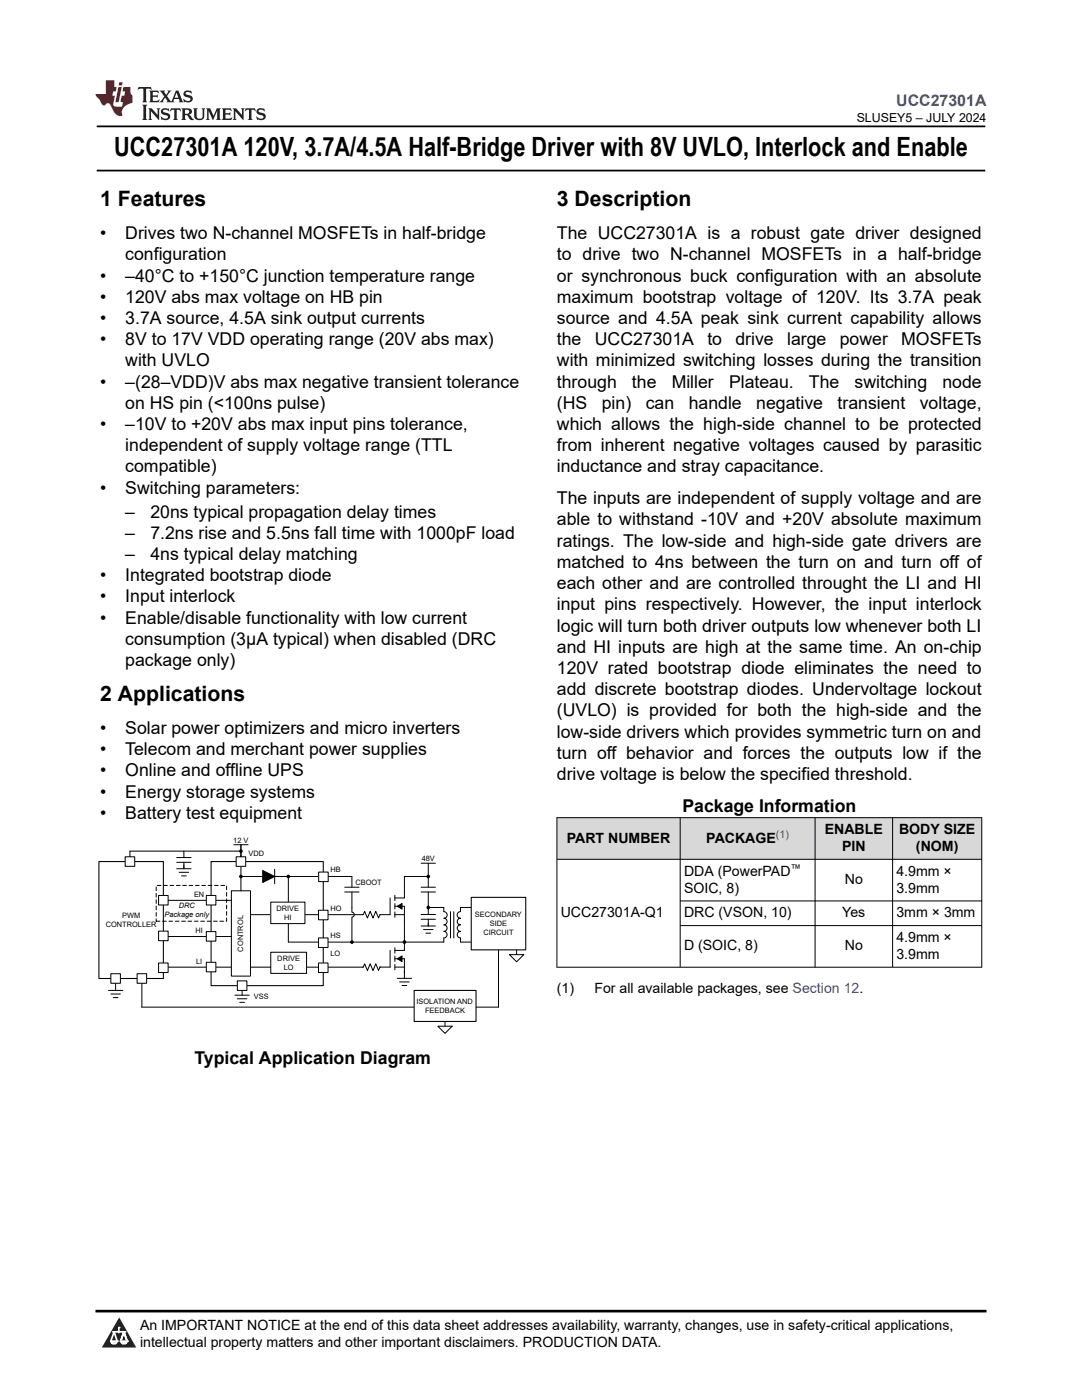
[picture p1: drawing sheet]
<svg xmlns="http://www.w3.org/2000/svg" width="216mm" height="279mm" viewBox="0 0 216 279" stroke-linecap="round" stroke-linejoin="round" font-family="sans-serif">
<defs><g id="words">
<text font-size="5.3" x="22.8" y="31.2">UCC27301A 120V, 3.7A/4.5A Half-Bridge Driver with 8V UVLO, Interlock and Enable</text>
<g font-size="4.2">
<text x="20" y="41.2">1 Features</text>
<text x="111.1" y="41.2">3 Description</text>
<text x="20" y="139.9">2 Applications</text>
</g>
<g font-size="3.5">
<text x="20" y="47.7">•</text>
<text x="25" y="47.7">Drives two N-channel MOSFETs in half-bridge</text>
<text x="111.1" y="47.7">The UCC27301A is a robust gate driver designed</text>
<text x="25" y="52">configuration</text>
<text x="111.1" y="52">to drive two N-channel MOSFETs in a half-bridge</text>
<text x="20" y="56.2">•</text>
<text x="25" y="56.2">–40°C to +150°C junction temperature range</text>
<text x="111.1" y="56.2">or synchronous buck configuration with an absolute</text>
<text x="20" y="60.4">•</text>
<text x="20" y="64.7">•</text>
<text x="25" y="60.4">120V abs max voltage on HB pin</text>
<text x="25" y="64.7">3.7A source, 4.5A sink output currents</text>
<text x="111.1" y="64.7">source and 4.5A peak sink current capability allows</text>
<text x="111.1" y="60.4">maximum bootstrap voltage of 120V. Its 3.7A peak</text>
<text x="20" y="68.9">•</text>
<text x="25" y="68.9">8V to 17V VDD operating range (20V abs max)</text>
<text x="111.1" y="68.9">the</text>
<text x="118.7" y="68.9">UCC27301A</text>
<text x="141.2" y="68.9">to</text>
<text x="146.8" y="68.9">drive</text>
<text x="157.1" y="68.9">large</text>
<text x="167.6" y="68.9">power</text>
<text x="179.8" y="68.9">MOSFETs</text>
<text x="20" y="77.4">•</text>
<text x="25" y="73.1">with UVLO</text>
<text x="25" y="77.4">–(28–VDD)V abs max negative transient tolerance</text>
<text x="111.1" y="73.1">with minimized switching losses during the transition</text>
<text x="111.1" y="77.4">through</text>
<text x="126.1" y="77.4">the</text>
<text x="134" y="77.4">Miller</text>
<text x="145.5" y="77.4">Plateau.</text>
<text x="161.4" y="77.4">The</text>
<text x="170.5" y="77.4">switching</text>
<text x="188" y="77.4">node</text>
<text x="25" y="81.6">on HS pin (&lt;100ns pulse)</text>
<text x="111.1" y="81.6">(HS</text>
<text x="120.1" y="81.6">pin)</text>
<text x="128.9" y="81.6">can</text>
<text x="137.4" y="81.6">handle</text>
<text x="150.9" y="81.6">negative</text>
<text x="167.1" y="81.6">transient</text>
<text x="183.5" y="81.6">voltage,</text>
<text x="20" y="85.8">•</text>
<text x="25" y="85.8">–10V to +20V abs max input pins tolerance,</text>
<text x="111.1" y="85.8">which allows the high-side channel to be protected</text>
<text x="25" y="90.1">independent of supply voltage range (TTL</text>
<text x="25" y="94.3">compatible)</text>
<text x="111.1" y="94.3">inductance and stray capacitance.</text>
<text x="111.1" y="90.1">from inherent negative voltages caused by parasitic</text>
<text x="20" y="98.5">•</text>
<text x="25" y="98.5">Switching parameters:</text>
<text x="111.1" y="100.6">The inputs are independent of supply voltage and are</text>
<text x="25" y="103.3">–</text>
<text x="25" y="107.5">–</text>
<text x="30" y="103.3">20ns typical propagation delay times</text>
<text x="30" y="107.5">7.2ns rise and 5.5ns fall time with 1000pF load</text>
<text x="111.1" y="104.9">able to withstand -10V and +20V absolute maximum</text>
<text x="25" y="111.8">–</text>
<text x="30" y="111.8">4ns typical delay matching</text>
<text x="111.1" y="109.1">ratings. The low-side and high-side gate drivers are</text>
<text x="111.1" y="113.3">matched to 4ns between the turn on and turn off of</text>
<text x="20" y="116">•</text>
<text x="25" y="116">Integrated bootstrap diode</text>
<text x="111.1" y="117.6">each other and are controlled throught the LI and HI</text>
<text x="20" y="120.2">•</text>
<text x="20" y="124.5">•</text>
<text x="25" y="120.2">Input interlock</text>
<text x="25" y="124.5">Enable/disable functionality with low current</text>
<text x="111.1" y="121.8">input pins respectively. However, the input interlock</text>
<text x="25" y="128.7">consumption (3μA typical) when disabled (DRC</text>
<text x="111.1" y="126">logic will turn both driver outputs low whenever both LI</text>
<text x="111.1" y="130.3">and HI inputs are high at the same time. An on-chip</text>
<text x="25" y="132.9">package only)</text>
<text x="111.1" y="134.5">120V rated bootstrap diode eliminates the need to</text>
<text x="111.1" y="138.7">add discrete bootstrap diodes. Undervoltage lockout</text>
<text x="111.1" y="143">(UVLO) is provided for both the high-side and the</text>
<text x="20" y="146.5">•</text>
<text x="25" y="146.5">Solar power optimizers and micro inverters</text>
<text x="111.1" y="147.2">low-side drivers which provides symmetric turn on and</text>
<text x="20" y="150.7">•</text>
<text x="20" y="154.9">•</text>
<text x="25" y="150.7">Telecom and merchant power supplies</text>
<text x="25" y="154.9">Online and offline UPS</text>
<text x="111.1" y="151.4">turn off behavior and forces the outputs low if the</text>
<text x="111.1" y="155.7">drive voltage is below the specified threshold.</text>
<text x="20" y="159.2">•</text>
<text x="25" y="159.2">Energy storage systems</text>
<text x="20" y="163.4">•</text>
<text x="25" y="163.4">Battery test equipment</text>
<text x="136.2" y="162">Package Information</text>
<text x="38.8" y="212.3">Typical Application Diagram</text>
</g>
<text font-size="3.2" fill="#00f" x="178.9" y="21.1">UCC27301A</text>
<g font-size="2.8">
<text x="164.6" y="166.5">ENABLE</text>
<text x="179.4" y="166.5">BODY SIZE</text>
<text x="113.1" y="168.2">PART NUMBER</text>
<text x="140.9" y="168.2">PACKAGE</text>
<text x="168" y="169.8">PIN</text>
<text x="182.8" y="169.8">(NOM)</text>
<text x="136.5" y="174.8">DDA (PowerPAD</text>
<text x="136.5" y="178.2">SOIC, 8)</text>
<text x="168.6" y="176.5">No</text>
<text x="178.9" y="174.8">4.9mm ×</text>
<text x="178.9" y="178.2">3.9mm</text>
<text x="111.9" y="183.1">UCC27301A-Q1</text>
<text x="136.5" y="183.1">DRC (VSON, 10)</text>
<text x="168.1" y="183.1">Yes</text>
<text x="178.9" y="183.1">3mm × 3mm</text>
<text x="136.5" y="189.7">D (SOIC, 8)</text>
<text x="168.6" y="189.7">No</text>
<text x="178.9" y="188">4.9mm ×</text>
<text x="178.9" y="191.4">3.9mm</text>
<text x="111.1" y="198.2">(1)</text>
<text x="118.6" y="198.2">For all available packages, see Section 12.</text>
<text x="27.9" y="265.5">An IMPORTANT NOTICE at the end of this data sheet addresses availability, warranty, changes, use in safety-critical applications,</text>
<text x="27.9" y="268.9">intellectual property matters and other important disclaimers. PRODUCTION DATA.</text>
</g>
<text font-size="2.5" x="170.9" y="24.3">SLUSEY5 – JULY 2024</text>
<text font-size="2.1" fill="#00f" x="154.8" y="167.2">(1)</text>
<text font-size="2.1" x="157.8" y="174.1">™</text>
<g font-size="1.5">
<text x="46.5" y="168.1">12 V</text>
<text x="49.6" y="170.8">VDD</text>
<text x="65.9" y="174">HB</text>
<text x="84.1" y="171.8">48V</text>
<text x="38.7" y="178.9">EN</text>
<text x="70.9" y="176.6">CBOOT</text>
<text x="21.1" y="184.9">CONTROLLER</text>
<text x="24.4" y="183.2">PWM</text>
<text x="32.8" y="183">Package only</text>
<text x="35.7" y="181.2">DRC</text>
<text x="55.2" y="181.7">DRIVE</text>
<text x="56.7" y="183.5">HI</text>
<text x="65.9" y="181.8">HO</text>
<text x="94.8" y="183">SECONDARY</text>
<text x="97.7" y="184.8">SIDE</text>
<text x="39" y="186.3">HI</text>
<text x="48.5" y="189.9" transform="rotate(-90 48.5 189.9)">CONTROL</text>
<text x="55.3" y="191.7">DRIVE</text>
<text x="65.9" y="187.3">HS</text>
<text x="65.9" y="190.7">LO</text>
<text x="96.5" y="186.5">CIRCUIT</text>
<text x="39.1" y="192.4">LI</text>
<text x="56.6" y="193.5">LO</text>
<text x="50.6" y="199.3">VSS</text>
<text x="83.1" y="200.3">ISOLATION AND</text>
<text x="84.8" y="202.1">FEEDBACK</text>
</g>
</g></defs>
<path d="M19.3 25.2h177.3M19.3 34h177.3" fill="none" stroke="#000" stroke-width=".35"/>
<path d="M42.1 171.9h22.4v24.8h-22.4z" fill-rule="evenodd" fill="#fff"/>
<path d="M42.1 171.9h22.4v24.8h-22.4z" fill="none" stroke="#000" stroke-width=".21"/>
<path d="M31.6 193h40.8" fill="none" stroke="#000" stroke-width=".2"/>
<path d="M46.2 177.8h3.8v17h-3.8z" fill-rule="evenodd" fill="#fff"/>
<path d="M31.2 179.7h15M46.2 177.8h3.8v17h-3.8zM48.1 170.8v7M31.2 186.9h15M46.9 198.6h2.8M47.4 199.3h1.9M48.3 197.7v.9M50 182.5h22.4M47.8 200h1" fill="none" stroke="#000" stroke-width=".2"/>
<path d="M54 190h7.2v4.3h-7.2z" fill-rule="evenodd" fill="#fff"/>
<g fill="none" stroke="#000" stroke-width=".2">
<path d="M47.8 174.9h22.4v2.2M52.4 173.7l2.4 1.2-2.4 1.2zM54.8 173.5v2.8M57.5 174.9v13.1h23.2M68.8 178h2.8M68.8 177.1h2.8M70.2 178v4.1l.3 .1 .2 .5-.2 .2-.3 .1v5.3M77.8 179.2v3.3h-1.9M78.8 178.7v1M84 178h2.9M84 177.1h2.9M85.5 177.1v-2.2h-4.8v4.3h-1.9"/>
<path d="M85.5 178v4.5M54 190h7.2v4.3h-7.2zM77.8 189.7v3.3h-2M78.8 180.9h1.9v8.8h-1.9M78.8 191.3h1.9v4M78.8 182.5h1.9M78.8 180.3v1.1M78.8 182v1.1M78.8 189.1v1.1M78.8 190.8v1.1M78.8 192.5v1M78.8 193h1.9"/>
<path d="M79.3 180.9l.9-.6v1.1zM79.3 191.3l.9-.5v1.1zM79.3 195.3h2.8M79.7 196h1.9M80.2 196.7h1M84 182.5h2.9M84 183.5h2.9M84 184.8h2.9M84.5 185.5h1.9M85 186.2h.9M85.5 183.5v1.3M85.5 181.1h3.1v.8a.65 .65 0 0 1 .6 .7 .65 .65 0 0 1-.6 .7 .65 .65 0 0 1 .6 .6 .65 .65 0 0 1-.6 .7 .66 .66 0 0 1 .6 .6 .66 .66 0 0 1-.6 .7 .65 .65 0 0 1 .6 .6 .65 .65 0 0 1-.6 .7v.8"/>
<path d="M89.9 181.9v5.3M90.5 181.9v5.3M94.4 181.1h-2.5v.8a.65 .65 0 0 0-.7 .7 .65 .65 0 0 0 .7 .7 .65 .65 0 0 0-.7 .6 .65 .65 0 0 0 .7 .7 .66 .66 0 0 0-.7 .6 .66 .66 0 0 0 .7 .7 .65 .65 0 0 0-.7 .6 .65 .65 0 0 0 .7 .7v.8h2.7"/>
</g>
<g fill="#000">
<path d="M52.4 173.7l2.4 1.2-2.4 1.2zM79.3 180.9l.9-.6v1.1zM79.3 191.3l.9-.5v1.1z"/>
<circle cx="48.1" cy="174.9" r=".37"/>
<circle cx="57.5" cy="174.9" r=".37"/>
</g>
<path d="M19.7 171.9h12.9v23.4h-12.9z" fill-rule="evenodd" fill="#fff"/>
<path d="M19.7 171.9h12.9v23.4h-12.9z" fill="none" stroke="#000" stroke-width=".21"/>
<g fill="none" stroke="#000" stroke-width=".2">
<path d="M25.9 169.9h22.2M35.3 172.1h2.8M35.3 171.1h2.8M35.3 173.4h2.8M35.7 174.1h1.9M36.2 174.8h1M36.7 169.9v1.2M36.7 172.1v1.3M46.6 168.6h2.9M48.1 168.6v2.7M84 172.3h2.9M85.5 172.3v2.6"/>
<path d="M21.6 197.7h2.9M22.1 198.4h1.9M22.6 199.1h.9M23.1 195.3v2.4M70 188h.2M72.4 182.5h.1l.3-.6 .5 1.3 .6-1.3 .5 1.3 .6-1.3 .5 1.3 .3-.7h.1M75.9 193h-.1l-.3 .7-.5-1.4-.6 1.4-.5-1.4-.6 1.4-.5-1.4-.3 .7h-.1M80.9 187.8l-.2 .2h7.9M85.5 181.1v.3M99.5 189.6v11.4h-71.2v-4.8M101.7 190.5h2.8l-1.4 1.4zM103.1 188.1v2.4"/>
<path d="M87.4 204.8h2.8l-1.4 1.4zM88.8 202.4v2.4"/>
</g>
<g fill="#000">
<circle cx="48.1" cy="169.9" r=".37"/>
<circle cx="70.2" cy="188" r=".37"/>
<circle cx="80.7" cy="188" r=".37"/>
<circle cx="85.5" cy="181.1" r=".37"/>
</g>
<path d="M31.2 176.7h14v7.2h-14z" fill="none" stroke="#000" stroke-width=".2" stroke-dasharray=".7 .5"/>
<path d="M31.6 178.7h1.9v1.9h-1.9z" fill-rule="evenodd" fill="#fff"/>
<path d="M31.6 178.7h1.9v1.9h-1.9z" fill="none" stroke="#000" stroke-width=".2"/>
<path d="M31.6 185.8h1.9v1.9h-1.9z" fill-rule="evenodd" fill="#fff"/>
<path d="M31.6 185.8h1.9v1.9h-1.9z" fill="none" stroke="#000" stroke-width=".2"/>
<path d="M31.6 192.2h1.9v1.9h-1.9z" fill-rule="evenodd" fill="#fff"/>
<path d="M31.6 192.2h1.9v1.9h-1.9z" fill="none" stroke="#000" stroke-width=".2"/>
<path d="M27.4 194.3h1.9v1.9h-1.9z" fill-rule="evenodd" fill="#fff"/>
<path d="M27.4 194.3h1.9v1.9h-1.9z" fill="none" stroke="#000" stroke-width=".2"/>
<path d="M22.1 194.3h1.9v1.9h-1.9z" fill-rule="evenodd" fill="#fff"/>
<path d="M22.1 194.3h1.9v1.9h-1.9z" fill="none" stroke="#000" stroke-width=".2"/>
<path d="M41.2 178.7h1.9v1.9h-1.9z" fill-rule="evenodd" fill="#fff"/>
<path d="M41.2 178.7h1.9v1.9h-1.9z" fill="none" stroke="#000" stroke-width=".2"/>
<path d="M41.2 185.9h1.9v1.9h-1.9z" fill-rule="evenodd" fill="#fff"/>
<path d="M41.2 185.9h1.9v1.9h-1.9z" fill="none" stroke="#000" stroke-width=".2"/>
<path d="M41.2 192h1.9v2h-1.9z" fill-rule="evenodd" fill="#fff"/>
<path d="M41.2 192h1.9v2h-1.9z" fill="none" stroke="#000" stroke-width=".2"/>
<path d="M47.4 195.8h1.9v1.9h-1.9z" fill-rule="evenodd" fill="#fff"/>
<path d="M47.4 195.8h1.9v1.9h-1.9z" fill="none" stroke="#000" stroke-width=".2"/>
<path d="M63.6 192.2h1.9v1.9h-1.9z" fill-rule="evenodd" fill="#fff"/>
<path d="M63.6 192.2h1.9v1.9h-1.9z" fill="none" stroke="#000" stroke-width=".2"/>
<path d="M63.6 187.2h1.9v1.9h-1.9z" fill-rule="evenodd" fill="#fff"/>
<path d="M63.6 187.2h1.9v1.9h-1.9z" fill="none" stroke="#000" stroke-width=".2"/>
<path d="M63.6 181.7h1.9v1.9h-1.9z" fill-rule="evenodd" fill="#fff"/>
<path d="M63.6 181.7h1.9v1.9h-1.9z" fill="none" stroke="#000" stroke-width=".2"/>
<path d="M63.6 174h1.9v1.9h-1.9z" fill-rule="evenodd" fill="#fff"/>
<path d="M63.6 174h1.9v1.9h-1.9z" fill="none" stroke="#000" stroke-width=".2"/>
<path d="M47.1 171h1.9v1.9h-1.9z" fill-rule="evenodd" fill="#fff"/>
<path d="M47.1 171h1.9v1.9h-1.9zM85.5 174.9v.3" fill="none" stroke="#000" stroke-width=".2"/>
<circle cx="85.5" cy="174.9" r=".37" fill="#000"/>
<path d="M54 180h6.8v4.3h-6.8z" fill-rule="evenodd" fill="#fff"/>
<path d="M54 180h6.8v4.3h-6.8z" fill="none" stroke="#000" stroke-width=".2"/>
<path d="M94 179.1h10.9v10.5h-10.9z" fill-rule="evenodd" fill="#fff"/>
<path d="M94 179.1h10.9v10.5h-10.9z" fill="none" stroke="#000" stroke-width=".21"/>
<path d="M25.9 169.9v2" fill="none" stroke="#000" stroke-width=".2"/>
<path d="M25 171h1.9v1.9h-1.9z" fill-rule="evenodd" fill="#fff"/>
<path d="M25 171h1.9v1.9h-1.9z" fill="none" stroke="#000" stroke-width=".2"/>
<path d="M82.6 197.7h12.4v6.2h-12.4z" fill-rule="evenodd" fill="#fff"/>
<path d="M82.6 197.7h12.4v6.2h-12.4z" fill="none" stroke="#000" stroke-width=".21"/>
<g fill="#d8d8d8">
<path d="M111.1 163.2h84.8v8.3h-84.8z" fill-rule="evenodd"/>
<path d="M111.2 163.2h24.5v8.2h-24.5z" fill-rule="evenodd"/>
<path d="M135.8 163.2h26.8v8.2h-26.8z" fill-rule="evenodd"/>
<path d="M162.7 163.2h15.3v8.2h-15.3z" fill-rule="evenodd"/>
<path d="M178.2 163.2h17.6v8.2h-17.6z" fill-rule="evenodd"/>
</g>
<path d="M111.1 163.2h84.9M111.1 171.5h84.9M111.1 163.1v30M135.7 163.1v30M135.7 179.8h60.3M162.6 163.1v30M178.1 163.1v30M195.9 163.1v30M111.1 193h84.9M135.7 184.7h60.3" fill="none" stroke="#000" stroke-width=".2"/>
<path d="M0 0h215.9v23.8h-215.9z" fill-rule="evenodd" fill="#fff"/>
<path d="M27.7 17.4l-.2 .6 .5-.3h.6v.2v2.1l-.2 .4h1l-.2-.4v-2.1v-.2h.5l.5 .3-.1-.6zM29.8 18.1l.2 .4v1.5l-.2 .4h1.9l.1-.6a1.08 1.08 0 0 1-1.3 .2v-.7h.6l.4 .2v-.6l-.4 .2h-.6v-.6l.2-.1a1 1 0 0 1 1 .2l-.1-.5zM31.8 18.1l1 1.1-1 1.2h.9l-.2-.2 .4-.7 .5 .7-.2 .2h1.6l-.2-.2 .1-.4h1l.1 .4-.1 .2h.9l-.2-.3-.8-2h-.5l-1 2.2-.8-1.1 .9-1.1h-.8l.2 .2-.5 .7-.3-.7 .1-.2zM35.2 18.5l.4 1h-.8zM36.8 18.2a.65 .65 0 0 0-.2 .8 .65 .65 0 0 0 .6 .4l.7 .2 .1 .2a.79 .79 0 0 1-.7 .4 .79 .79 0 0 1-.7-.5l.1 .7 .2-.1a.93 .93 0 0 0 1.1 .1 .93 .93 0 0 0 .4-1 1.46 1.46 0 0 0-1.2-.6l-.1-.3a1.09 1.09 0 0 1 1.2 .2l-.2-.6-.1 .1-.6-.2zM28.4 20.9l.2 .4v2.3l-.2 .3h1l-.2-.3v-2.3l.2-.4zM29.6 21.6l.2 .4v1.6l-.2 .3h.8l-.3-.3v-1.4l1.7 1.8v-2l.2-.4h-.8l.2 .2 .1 1.1-1.2-1.3zM32.3 21.8a.65 .65 0 0 0-.2 .7 .65 .65 0 0 0 .7 .4l.6 .2 .1 .2a.79 .79 0 0 1-.7 .4 .79 .79 0 0 1-.7-.5l.1 .7 .2-.1a.93 .93 0 0 0 1.1 .1 .93 .93 0 0 0 .4-.9 1.46 1.46 0 0 0-1.2-.6l-.1-.4a1.09 1.09 0 0 1 1.2 .2l-.2-.6-.1 .1-.6-.1zM34.1 21.6l-.1 .7a.63 .63 0 0 1 .7-.4l.1 1.7-.3 .3h1l-.2-.3v-1.7a.66 .66 0 0 1 .8 .4l-.1-.7zM36.2 21.6l.2 .4v1.6l-.2 .3h.9l-.2-.2v-.7h.5l.1 .2a.79 .79 0 0 0 1.2 .6l-1-.9a.61 .61 0 0 0 .6-.6 .61 .61 0 0 0-.5-.6zM36.9 21.9h.2a.47 .47 0 0 1 .5 .1 .47 .47 0 0 1 .1 .5l-.2 .2h-.6zM38.5 21.6l.2 .2a2.27 2.27 0 0 0 .4 2 1.04 1.04 0 0 0 1.7-.7v-1.3l.2-.2h-.8l.2 .4v1.1a.6 .6 0 0 1-.6 .6 .6 .6 0 0 1-.6-.6v-1.1l.3-.4zM41.1 21.6l.2 .4v1.6l-.2 .3h.7l-.2-.3v-1.5l.9 1.9 .8-1.9v1.5l-.2 .3h1l-.3-.3v-1.6l.3-.4h-.8l-.7 1.5-.7-1.5zM44.3 21.6l.2 .4v1.6l-.2 .3h1.9l.1-.5a1.09 1.09 0 0 1-1.3 .1v-.6h.6l.4 .1v-.6l-.4 .2h-.6v-.6l.2-.1a1.01 1.01 0 0 1 1 .3l-.1-.6zM46.4 21.6l.3 .4v1.6l-.3 .3h.8l-.2-.3v-1.4l1.6 1.8v-2l.2-.4h-.7l.2 .2v1.1l-1.2-1.3zM49 21.6l-.1 .7a.63 .63 0 0 1 .8-.4v1.7l-.3 .3h1l-.2-.3v-1.7a.66 .66 0 0 1 .8 .4l-.1-.7zM51.4 21.8a.65 .65 0 0 0-.2 .7 .65 .65 0 0 0 .6 .4l.6 .2 .2 .2a.79 .79 0 0 1-.8 .4 .79 .79 0 0 1-.6-.5l.1 .7 .2-.1a.93 .93 0 0 0 1 .1 .93 .93 0 0 0 .5-.9 1.46 1.46 0 0 0-1.3-.6l-.1-.4a1.09 1.09 0 0 1 1.3 .2l-.2-.6-.2 .1-.5-.1z" fill="#231f20"/>
<path d="M21.1 16v2.8h-2.1l.1 .3 .9 1a.95 .95 0 0 0 .9 .9 .59 .59 0 0 1 .6-.4 .59 .59 0 0 1 .5 .4l.4 .8a1.59 1.59 0 0 0 2.1 1.3 1.61 1.61 0 0 1 1-2.2l1-.4-.1-1.5a1.59 1.59 0 0 1-.4-1.6h-1.4l-.2 .9h.5l-.1 .8h-.5l-.2 1v.2l.4 .1-.2 .9h-.6a.73 .73 0 0 1-1.1-.7l.3-1.5h-.5l.2-.8h.5l.2-.9h-.5v-1.4zM23.6 17.4l-.6 3h.7l.6-3zM23.8 16.4l-.1 .7h.7l.1-.7z" fill="#ed1c24"/>
<path d="M0 261.4h215.9v18h-215.9z" fill-rule="evenodd" fill="#fff"/>
<path d="M23.8 262.9l3.4 6h-6.9z" fill="#231f20"/>
<path d="M22.1 267.7h1.3l-.4 .5h-.3a.55 .55 0 0 1-.6-.5z" fill-rule="evenodd" fill="#fff"/>
<path d="M22.1 267.7h1.3l-.4 .5h-.3a.55 .55 0 0 1-.6-.5z" fill="none" stroke="#231f20" stroke-width=".34"/>
<path d="M22.1 267.7h1.3l-.4 .5h-.5zM23.7 265.9h.1M23.7 264.9v1z" fill="none" stroke="#fff" stroke-width=".34"/>
<circle cx="23.7" cy="264.9" r=".17" fill="#fff"/>
<path d="M22.6 265.8h.1M22.6 265.8h2.3z" fill="none" stroke="#fff" stroke-width=".34"/>
<circle cx="24.9" cy="265.8" r=".17" fill="#fff"/>
<path d="M24 267.7h.1" fill="none" stroke="#fff" stroke-width=".34"/>
<path d="M24.7 265.8l-.7 1.9z" fill="#fff"/>
<path d="M24.7 265.8l-.7 1.9z" fill="none" stroke="#fff" stroke-width=".34"/>
<path d="M24.7 265.8l.7 1.9z" fill="#fff"/>
<path d="M24.7 265.8l.7 1.9zM25.3 267.7h.1" fill="none" stroke="#fff" stroke-width=".34"/>
<circle cx="22.1" cy="267.7" r=".17" fill="#fff"/>
<path d="M22.8 265.8l-.7 1.9zM22.8 265.8l.6 1.9z" fill="none" stroke="#fff" stroke-width=".34"/>
<circle cx="23.4" cy="267.7" r=".17" fill="#fff"/>
<path d="M24.1 267.7h1.3a.65 .65 0 0 1-.6 .5 .65 .65 0 0 1-.7-.5z" fill-rule="evenodd" fill="#fff"/>
<path d="M24.1 267.7h1.3a.65 .65 0 0 1-.6 .5 .65 .65 0 0 1-.7-.5z" fill="none" stroke="#231f20" stroke-width=".34"/>
<path d="M24 267.7h.1M24.1 267.7h1.3l-.4 .5h-.5z" fill="none" stroke="#fff" stroke-width=".34"/>
<circle cx="25.4" cy="267.7" r=".17" fill="#fff"/>
<path d="M19 261.7h177.8" fill="none" stroke="#000" stroke-width=".53"/>
<use href="#words"/>
</svg>
